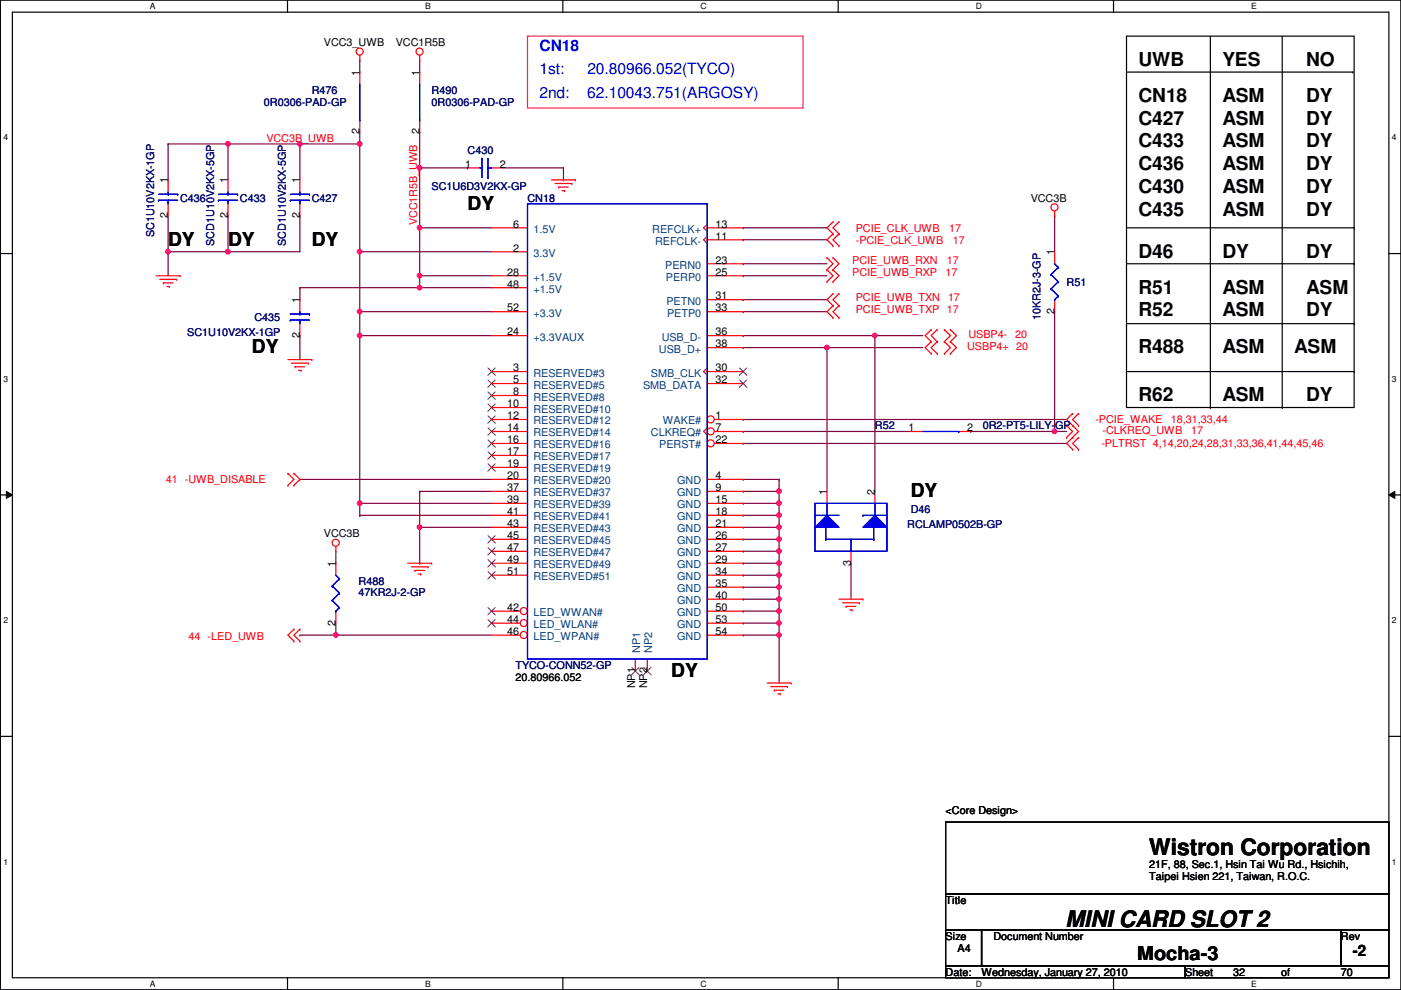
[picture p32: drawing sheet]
<svg xmlns="http://www.w3.org/2000/svg" width="297mm" height="210mm" viewBox="0 0 297 210" stroke-linecap="round" stroke-linejoin="round" font-family="sans-serif">
<defs><g id="words">
<g font-size="4.8">
<text x="243.7" y="181.3">Wistron Corporation</text>
<text x="225.9" y="196.5">MINI CARD SLOT 2</text>
</g>
<g font-size="4.1">
<text x="241.4" y="14">UWB</text>
<text x="259.2" y="14">YES</text>
<text x="276.9" y="14">NO</text>
<text x="241.4" y="21.6">CN18</text>
<text x="259.2" y="21.6">ASM</text>
<text x="276.9" y="21.6">DY</text>
<text x="241.4" y="26.4">C427</text>
<text x="259.2" y="26.4">ASM</text>
<text x="276.9" y="26.4">DY</text>
<text x="241.4" y="31.2">C433</text>
<text x="259.2" y="31.2">ASM</text>
<text x="276.9" y="31.2">DY</text>
<text x="241.4" y="36.1">C436</text>
<text x="241.4" y="40.9">C430</text>
<text x="259.2" y="36.1">ASM</text>
<text x="259.2" y="40.9">ASM</text>
<text x="276.9" y="36.1">DY</text>
<text x="276.9" y="40.9">DY</text>
<text x="99.1" y="44.4">DY</text>
<text x="241.4" y="45.7">C435</text>
<text x="259.2" y="45.7">ASM</text>
<text x="276.9" y="45.7">DY</text>
<text x="35.6" y="52.1">DY</text>
<text x="48.3" y="52.1">DY</text>
<text x="66.1" y="52.1">DY</text>
<text x="241.4" y="54.6">D46</text>
<text x="259.2" y="54.6">DY</text>
<text x="276.9" y="54.6">DY</text>
<text x="241.4" y="62.2">R51</text>
<text x="259.2" y="62.2">ASM</text>
<text x="276.9" y="62.2">ASM</text>
<text x="241.4" y="67.1">R52</text>
<text x="259.2" y="67.1">ASM</text>
<text x="276.9" y="67.1">DY</text>
<text x="53.4" y="74.9">DY</text>
<text x="241.4" y="74.9">R488</text>
<text x="259.2" y="74.9">ASM</text>
<text x="274.4" y="74.9">ASM</text>
<text x="241.4" y="85.1">R62</text>
<text x="259.2" y="85.1">ASM</text>
<text x="276.9" y="85.1">DY</text>
<text x="193.1" y="105.4">DY</text>
<text x="142.3" y="143.5">DY</text>
<text x="241.1" y="203.5">Mocha-3</text>
</g>
<g font-size="3.3" fill="#00f">
<text x="114.4" y="10.8">CN18</text>
<text x="114.4" y="15.7">1st:</text>
<text x="124.5" y="15.7">20.80966.052(TYCO)</text>
<text x="114.4" y="20.8">2nd:</text>
<text x="124.5" y="20.8">62.10043.751(ARGOSY)</text>
</g>
<text font-size="3.3" x="286.8" y="202.8">-2</text>
<g font-size="2.3">
<text x="68.7" y="9.7">VCC3_UWB</text>
<text x="83.9" y="9.7">VCC1R5B</text>
<text x="76.2" y="16" transform="rotate(-90 76.2 16)">1</text>
<text x="88.9" y="16" transform="rotate(-90 88.9 16)">1</text>
<text x="76.2" y="28.5" transform="rotate(-90 76.2 28.5)">2</text>
<text x="88.9" y="28.5" transform="rotate(-90 88.9 28.5)">2</text>
<text x="98.6" y="35.6">1</text>
<text x="106" y="35.6">2</text>
<text x="35.6" y="38.9" transform="rotate(-90 35.6 38.9)">1</text>
<text x="48.3" y="38.9" transform="rotate(-90 48.3 38.9)">1</text>
<text x="63.5" y="38.9" transform="rotate(-90 63.5 38.9)">1</text>
<text x="35.6" y="46.3" transform="rotate(-90 35.6 46.3)">2</text>
<text x="48.3" y="46.3" transform="rotate(-90 48.3 46.3)">2</text>
<text x="63.5" y="46.3" transform="rotate(-90 63.5 46.3)">2</text>
<text x="218.5" y="42.8">VCC3B</text>
<text x="108.8" y="53.3">2</text>
<text x="108.8" y="48.3">6</text>
<text x="151.7" y="48.3">13</text>
<text x="151.7" y="50.8">11</text>
<text x="107.5" y="58.4">28</text>
<text x="151.7" y="55.9">23</text>
<text x="151.7" y="58.4">25</text>
<text x="223.6" y="54.1" transform="rotate(-90 223.6 54.1)">1</text>
<text x="63.5" y="64.3" transform="rotate(-90 63.5 64.3)">1</text>
<text x="107.5" y="61">48</text>
<text x="151.7" y="63.5">31</text>
<text x="63.5" y="71.7" transform="rotate(-90 63.5 71.7)">2</text>
<text x="107.5" y="71.1">24</text>
<text x="107.5" y="66">52</text>
<text x="151.7" y="66">33</text>
<text x="151.7" y="71.1">36</text>
<text x="223.6" y="66.6" transform="rotate(-90 223.6 66.6)">2</text>
<text x="151.7" y="73.7">38</text>
<text x="108.8" y="78.7">3</text>
<text x="108.8" y="81.3">5</text>
<text x="108.8" y="83.8">8</text>
<text x="151.7" y="78.7">30</text>
<text x="151.7" y="81.3">32</text>
<text x="107.5" y="86.4">10</text>
<text x="107.5" y="88.9">12</text>
<text x="151.7" y="88.9">1</text>
<text x="107.5" y="91.4">14</text>
<text x="107.5" y="94">16</text>
<text x="151.7" y="91.4">7</text>
<text x="151.7" y="94">22</text>
<text x="192.6" y="91.4">1</text>
<text x="205.1" y="91.4">2</text>
<text x="107.5" y="96.5">17</text>
<text x="107.5" y="99.1">19</text>
<text x="107.5" y="101.6">20</text>
<text x="151.7" y="101.6">4</text>
<text x="107.5" y="104.1">37</text>
<text x="107.5" y="106.7">39</text>
<text x="151.7" y="104.1">9</text>
<text x="151.7" y="106.7">15</text>
<text x="175.3" y="104.9" transform="rotate(-90 175.3 104.9)">1</text>
<text x="185.5" y="104.9" transform="rotate(-90 185.5 104.9)">2</text>
<text x="68.7" y="113.9">VCC3B</text>
<text x="107.5" y="109.2">41</text>
<text x="107.5" y="111.8">43</text>
<text x="151.7" y="109.2">18</text>
<text x="151.7" y="111.8">21</text>
<text x="107.5" y="114.3">45</text>
<text x="107.5" y="116.8">47</text>
<text x="107.5" y="119.4">49</text>
<text x="151.7" y="114.3">26</text>
<text x="151.7" y="116.8">27</text>
<text x="151.7" y="119.4">29</text>
<text x="180.4" y="119.9" transform="rotate(-90 180.4 119.9)">3</text>
<text x="71.2" y="120.2" transform="rotate(-90 71.2 120.2)">1</text>
<text x="107.5" y="121.9">51</text>
<text x="151.7" y="121.9">34</text>
<text x="151.7" y="124.5">35</text>
<text x="107.5" y="129.5">42</text>
<text x="151.7" y="127">40</text>
<text x="151.7" y="129.5">50</text>
<text x="71.2" y="132.6" transform="rotate(-90 71.2 132.6)">2</text>
<text x="107.5" y="132.1">44</text>
<text x="107.5" y="134.6">46</text>
<text x="151.7" y="132.1">53</text>
<text x="151.7" y="134.6">54</text>
<text x="109.3" y="144.4">20.80966.052</text>
<text x="134.7" y="146" transform="rotate(-90 134.7 146)">NP1</text>
<text x="137.2" y="146" transform="rotate(-90 137.2 146)">NP2</text>
<text x="200.5" y="172.6">&lt;Core Design&gt;</text>
<text x="243.7" y="184">21F, 88, Sec.1, Hsin Tai Wu Rd., Hsichih,</text>
<text x="200.5" y="191.6">Title</text>
<text x="243.7" y="186.6">Taipei Hsien 221, Taiwan, R.O.C.</text>
<text x="200.5" y="199.2">Size</text>
<text x="203" y="201.8">A4</text>
<text x="210.6" y="199.2">Document Number</text>
<text x="284.3" y="199.2">Rev</text>
<text x="200.5" y="206.8">Date:</text>
<text x="208.1" y="206.8">Wednesday, January 27, 2010</text>
<text x="251.3" y="206.8">Sheet</text>
<text x="261.4" y="206.8">32</text>
<text x="271.6" y="206.8">of</text>
<text x="284.3" y="206.8">70</text>
</g>
<g font-size="2.3" fill="#000080">
<text x="56" y="22.4">0R0306-PAD-GP</text>
<text x="66.1" y="19.9">R476</text>
<text x="91.5" y="19.9">R490</text>
<text x="91.5" y="22.4">0R0306-PAD-GP</text>
<text x="99.1" y="32.6">C430</text>
<text x="91.5" y="40.2">SC1U6D3V2KX-GP</text>
<text x="38.2" y="42.8">C436</text>
<text x="50.9" y="42.8">C433</text>
<text x="66.1" y="42.8">C427</text>
<text x="111.8" y="42.8">CN18</text>
<text x="32.7" y="50.3" transform="rotate(-90 32.7 50.3)">SC1U10V2KX-1GP</text>
<text x="45.4" y="52.1" transform="rotate(-90 45.4 52.1)">SCD1U10V2KX-5GP</text>
<text x="60.6" y="52.1" transform="rotate(-90 60.6 52.1)">SCD1U10V2KX-5GP</text>
<text x="226.1" y="60.5">R51</text>
<text x="39.7" y="71.2">SC1U10V2KX-1GP</text>
<text x="53.9" y="68.2">C435</text>
<text x="220.6" y="67.9" transform="rotate(-90 220.6 67.9)">10KR2J-3-GP</text>
<text x="185.5" y="91">R52</text>
<text x="208.4" y="91">0R2-PT5-LILY-GP</text>
<text x="192.4" y="111.8">RCLAMP0502B-GP</text>
<text x="193.1" y="108.8">D46</text>
<text x="76" y="124">R488</text>
<text x="76" y="126.3">47KR2J-2-GP</text>
<text x="109.3" y="141.8">TYCO-CONN52-GP</text>
</g>
<g font-size="2.3" fill="#f00">
<text x="56.5" y="30">VCC3B_UWB</text>
<text x="88.5" y="47.8" transform="rotate(-90 88.5 47.8)">VCC1R5B_UWB</text>
<text x="181.4" y="51.6">-PCIE_CLK_UWB</text>
<text x="181.4" y="49.1">PCIE_CLK_UWB</text>
<text x="201.2" y="49.1">17</text>
<text x="202" y="51.6">17</text>
<text x="180.7" y="58.5">PCIE_UWB_RXP</text>
<text x="180.7" y="56">PCIE_UWB_RXN</text>
<text x="200.5" y="58.5">17</text>
<text x="200.7" y="56">17</text>
<text x="181.4" y="63.8">PCIE_UWB_TXN</text>
<text x="201" y="63.8">17</text>
<text x="181.4" y="66.4">PCIE_UWB_TXP 17</text>
<text x="205.3" y="71.7">USBP4-</text>
<text x="215.2" y="71.7">20</text>
<text x="205.1" y="74.3">USBP4+ 20</text>
<text x="232.2" y="89.7">-PCIE_WAKE</text>
<text x="248.2" y="89.7">18,31,33,44</text>
<text x="233.5" y="94.8">-PLTRST 4,14,20,24,28,31,33,36,41,44,45,46</text>
<text x="233.8" y="92">-CLKREQ_UWB</text>
<text x="252.6" y="92">17</text>
<text x="35.1" y="102.4">41 -UWB_DISABLE</text>
<text x="40" y="135.7">44 -LED_UWB</text>
</g>
<g font-size="2.3" fill="#004080">
<text x="113.1" y="49.4">1.5V</text>
<text x="138.3" y="49.4">REFCLK+</text>
<text x="138.9" y="51.9">REFCLK-</text>
<text x="113.1" y="54.4">3.3V</text>
<text x="113.1" y="59.5">+1.5V</text>
<text x="141.1" y="57">PERN0</text>
<text x="141.2" y="59.5">PERP0</text>
<text x="113.1" y="62.1">+1.5V</text>
<text x="141.3" y="64.6">PETN0</text>
<text x="113.1" y="67.1">+3.3V</text>
<text x="141.4" y="67.1">PETP0</text>
<text x="113.1" y="72.2">+3.3VAUX</text>
<text x="139.7" y="74.8">USB_D+</text>
<text x="140.3" y="72.2">USB_D-</text>
<text x="113.1" y="79.8">RESERVED#3</text>
<text x="113.1" y="82.4">RESERVED#5</text>
<text x="136.4" y="82.4">SMB_DATA</text>
<text x="138" y="79.8">SMB_CLK</text>
<text x="113.1" y="84.9">RESERVED#8</text>
<text x="113.1" y="87.5">RESERVED#10</text>
<text x="113.1" y="90">RESERVED#12</text>
<text x="113.1" y="92.5">RESERVED#14</text>
<text x="113.1" y="95.1">RESERVED#16</text>
<text x="138" y="92.5">CLKREQ#</text>
<text x="139.8" y="95.1">PERST#</text>
<text x="140.5" y="90">WAKE#</text>
<text x="113.1" y="97.6">RESERVED#17</text>
<text x="113.1" y="100.2">RESERVED#19</text>
<text x="113.1" y="102.7">RESERVED#20</text>
<text x="113.1" y="105.2">RESERVED#37</text>
<text x="113.1" y="107.8">RESERVED#39</text>
<text x="143.6" y="102.7">GND</text>
<text x="143.6" y="105.2">GND</text>
<text x="143.6" y="107.8">GND</text>
<text x="113.1" y="110.3">RESERVED#41</text>
<text x="113.1" y="112.9">RESERVED#43</text>
<text x="143.6" y="110.3">GND</text>
<text x="143.6" y="112.9">GND</text>
<text x="113.1" y="115.4">RESERVED#45</text>
<text x="113.1" y="117.9">RESERVED#47</text>
<text x="143.6" y="115.4">GND</text>
<text x="143.6" y="117.9">GND</text>
<text x="113.1" y="120.5">RESERVED#49</text>
<text x="113.1" y="123">RESERVED#51</text>
<text x="143.6" y="120.5">GND</text>
<text x="143.6" y="123">GND</text>
<text x="143.6" y="125.6">GND</text>
<text x="113.1" y="130.6">LED_WWAN#</text>
<text x="143.6" y="128.1">GND</text>
<text x="143.6" y="130.6">GND</text>
<text x="113.1" y="133.2">LED_WLAN#</text>
<text x="113.1" y="135.7">LED_WPAN#</text>
<text x="143.6" y="133.2">GND</text>
<text x="143.6" y="135.7">GND</text>
<text x="135.8" y="138.5" transform="rotate(-90 135.8 138.5)">NP1</text>
<text x="138.3" y="138.5" transform="rotate(-90 138.3 138.5)">NP2</text>
</g>
<g font-size="1.8">
<text x="31.8" y="1.9">A</text>
<text x="90.1" y="1.9">B</text>
<text x="148.5" y="1.9">C</text>
<text x="206.9" y="1.9">D</text>
<text x="265.3" y="1.9">E</text>
<text x=".7" y="29.8">4</text>
<text x="295.1" y="29.8">4</text>
<text x=".7" y="80.9">3</text>
<text x="295.1" y="80.9">3</text>
<text x=".7" y="132.1">2</text>
<text x="295.1" y="132.1">2</text>
<text x=".7" y="183.3">1</text>
<text x="295.1" y="183.3">1</text>
<text x="31.8" y="209.2">A</text>
<text x="90.1" y="209.2">B</text>
<text x="148.5" y="209.2">C</text>
<text x="206.9" y="209.2">D</text>
<text x="265.3" y="209.2">E</text>
</g>
</g></defs>
<path d="M.1 0h296.9v209.8h-296.9zM2.6 2.6h291.9v204.7h-291.9z" fill="none" stroke="#000" stroke-width=".25"/>
<g fill="#fff">
<path d="M31.8 .3h1.2v2h-1.2z"/>
<path d="M31.8 207.6h1.2v1.9h-1.2z"/>
</g>
<path d="M61 0v2.6M61 207.3v2.5" fill="none" stroke="#000" stroke-width=".25"/>
<g fill="#fff">
<path d="M90.1 .3h1.2v2h-1.2z"/>
<path d="M90.1 207.6h1.2v1.9h-1.2z"/>
</g>
<path d="M119.3 0v2.6M119.3 207.3v2.5" fill="none" stroke="#000" stroke-width=".25"/>
<g fill="#fff">
<path d="M148.5 .3h1.3v2h-1.3z"/>
<path d="M148.5 207.6h1.3v1.9h-1.3z"/>
</g>
<path d="M177.7 0v2.6M177.7 207.3v2.5" fill="none" stroke="#000" stroke-width=".25"/>
<g fill="#fff">
<path d="M206.9 .3h1.2v2h-1.2z"/>
<path d="M206.9 207.6h1.2v1.9h-1.2z"/>
</g>
<path d="M236.1 0v2.6M236.1 207.3v2.5" fill="none" stroke="#000" stroke-width=".25"/>
<g fill="#fff">
<path d="M265.3 .3h1.1v2h-1.1z"/>
<path d="M265.3 207.6h1.1v1.9h-1.1z"/>
<path d="M.7 28.2h1v1.9h-1z"/>
<path d="M295.1 28.2h1v1.9h-1z"/>
<path d="M.7 79.3h1v2h-1z"/>
<path d="M295.1 79.3h1v2h-1z"/>
</g>
<path d="M.1 53.8h2.5M294.5 53.8h2.5" fill="none" stroke="#000" stroke-width=".25"/>
<g fill="#fff">
<path d="M.7 130.5h1v2h-1z"/>
<path d="M295.1 130.5h1v2h-1z"/>
</g>
<path d="M.1 104.9h2.5M294.5 104.9h2.5" fill="none" stroke="#000" stroke-width=".25"/>
<path d="M1.4 104.2l1.2 .7-1.2 .8zM294.5 104.9l1.2-.7v1.5z" fill="#000"/>
<path d="M1.4 104.2l1.2 .7-1.2 .8zM294.5 104.9l1.2-.7v1.5z" fill="none" stroke="#000" stroke-width=".21"/>
<g fill="#fff">
<path d="M.7 181.7h1v2h-1z"/>
<path d="M295.1 181.7h1v2h-1z"/>
</g>
<path d="M.1 156.1h2.5M294.5 156.1h2.5" fill="none" stroke="#000" stroke-width=".25"/>
<path d="M223.6 91.5h.1M223.6 91.5h2.5M71.2 119.4h.1M71.2 116.9v2.5M76.3 109.3h.1M76.3 106.7v2.6" fill="none" stroke="#800040" stroke-width=".25"/>
<circle cx="223.6" cy="91.5" r=".49" fill="#f0f"/>
<circle cx="223.6" cy="91.5" r=".49" fill="none" stroke="#f0f" stroke-width=".25"/>
<path d="M89 15.3h.1M89 12.7v2.6M48.3 53.4h.1M48.3 53.4h15.3" fill="none" stroke="#800040" stroke-width=".25"/>
<circle cx="48.3" cy="53.4" r=".49" fill="#f0f"/>
<circle cx="48.3" cy="53.4" r=".49" fill="none" stroke="#f0f" stroke-width=".25"/>
<path d="M35.6 53.4h.1M35.6 53.4h12.7" fill="none" stroke="#800040" stroke-width=".25"/>
<circle cx="35.6" cy="53.4" r=".49" fill="#f0f"/>
<circle cx="35.6" cy="53.4" r=".49" fill="none" stroke="#f0f" stroke-width=".25"/>
<path d="M76.3 30.5h.1M76.3 28v2.5M175.3 73.7h.1M175.3 73.7h20.4M185.5 71.2h.1M185.5 71.2h10.2M76.3 106.7h.1M76.3 106.7h27.9M89 104.2h.1M89 104.2h15.2M180.4 119.4h.1M180.4 119.4v7.6" fill="none" stroke="#800040" stroke-width=".25"/>
<circle cx="76.3" cy="106.7" r=".49" fill="#f0f"/>
<circle cx="76.3" cy="106.7" r=".49" fill="none" stroke="#f0f" stroke-width=".25"/>
<g fill="none" stroke="#800040" stroke-width=".25">
<path d="M89 28h.1M89 28v7.6h10.1M99.1 35.6h.1M89 58.5h.1M89 58.5h15.2M76.3 71.2h.1M76.3 71.2v35.5M157.6 63.5h.1M157.6 66.1h.1M157.6 63.5h17.7M157.6 66.1h17.7M157.6 122h.1"/>
<path d="M157.6 122h7.6"/>
</g>
<circle cx="89" cy="58.4" r=".49" fill="#f0f"/>
<circle cx="89" cy="58.4" r=".49" fill="none" stroke="#f0f" stroke-width=".25"/>
<path d="M89 58.5h.1M89 58.5v2.5M157.6 111.8h.1M157.6 111.8h7.6M165.2 111.8h.1M165.2 111.8v2.5" fill="none" stroke="#800040" stroke-width=".25"/>
<circle cx="165.2" cy="111.8" r=".49" fill="#f0f"/>
<circle cx="165.2" cy="111.8" r=".49" fill="none" stroke="#f0f" stroke-width=".25"/>
<path d="M157.6 134.7h.1M157.6 134.7h7.6M165.2 134.7h.1M165.2 134.7v10.1" fill="none" stroke="#800040" stroke-width=".25"/>
<circle cx="165.2" cy="134.6" r=".49" fill="#f0f"/>
<circle cx="165.2" cy="134.6" r=".49" fill="none" stroke="#f0f" stroke-width=".25"/>
<path d="M157.6 94h.1M157.6 94h68.5M157.6 114.3h.1M157.6 114.3h7.6M165.2 114.3h.1M165.2 114.3v2.6" fill="none" stroke="#800040" stroke-width=".25"/>
<circle cx="165.2" cy="114.3" r=".49" fill="#f0f"/>
<circle cx="165.2" cy="114.3" r=".49" fill="none" stroke="#f0f" stroke-width=".25"/>
<path d="M76.3 53.4h.1M76.3 53.4v12.7M76.3 66.1h.1M76.3 66.1h27.9M157.6 91.5h.1M157.6 91.5h35.5M157.6 116.9h.1M157.6 116.9h7.6M157.6 132.1h.1M157.6 132.1h7.6" fill="none" stroke="#800040" stroke-width=".25"/>
<circle cx="76.3" cy="66.1" r=".49" fill="#f0f"/>
<circle cx="76.3" cy="66.1" r=".49" fill="none" stroke="#f0f" stroke-width=".25"/>
<path d="M157.6 129.6h.1M157.6 129.6h7.6M165.2 129.6h.1M165.2 129.6v2.5" fill="none" stroke="#800040" stroke-width=".25"/>
<circle cx="165.2" cy="129.6" r=".49" fill="#f0f"/>
<circle cx="165.2" cy="129.6" r=".49" fill="none" stroke="#f0f" stroke-width=".25"/>
<path d="M157.6 50.8h.1M157.6 48.3h.1M157.6 50.8h17.7M157.6 48.3h17.7M157.6 109.3h.1M157.6 109.3h7.6M165.2 109.3h.1M165.2 109.3v2.5" fill="none" stroke="#800040" stroke-width=".25"/>
<circle cx="165.2" cy="109.2" r=".49" fill="#f0f"/>
<circle cx="165.2" cy="109.2" r=".49" fill="none" stroke="#f0f" stroke-width=".25"/>
<path d="M76.3 53.4h.1M76.3 53.4h27.9" fill="none" stroke="#800040" stroke-width=".25"/>
<circle cx="76.3" cy="53.4" r=".49" fill="#f0f"/>
<circle cx="76.3" cy="53.4" r=".49" fill="none" stroke="#f0f" stroke-width=".25"/>
<path d="M157.6 104.2h.1M157.6 104.2h7.6M165.2 104.2h.1M165.2 104.2v2.5" fill="none" stroke="#800040" stroke-width=".25"/>
<circle cx="165.2" cy="104.2" r=".49" fill="#f0f"/>
<circle cx="165.2" cy="104.2" r=".49" fill="none" stroke="#f0f" stroke-width=".25"/>
<path d="M157.6 55.9h.1M157.6 58.5h.1M157.6 55.9h17.7M157.6 58.5h17.7M157.6 119.4h.1M157.6 119.4h7.6" fill="none" stroke="#800040" stroke-width=".25"/>
<circle cx="165.2" cy="119.4" r=".49" fill="#f0f"/>
<circle cx="165.2" cy="119.4" r=".49" fill="none" stroke="#f0f" stroke-width=".25"/>
<path d="M157.6 127h.1M157.6 127h7.6M165.2 127h.1M165.2 127v2.6" fill="none" stroke="#800040" stroke-width=".25"/>
<circle cx="165.2" cy="127" r=".49" fill="#f0f"/>
<circle cx="165.2" cy="127" r=".49" fill="none" stroke="#f0f" stroke-width=".25"/>
<path d="M89 35.6h.1M89 35.6v12.7" fill="none" stroke="#800040" stroke-width=".25"/>
<circle cx="89" cy="35.6" r=".49" fill="#f0f"/>
<circle cx="89" cy="35.6" r=".49" fill="none" stroke="#f0f" stroke-width=".25"/>
<path d="M89 48.3h.1M89 48.3h15.2" fill="none" stroke="#800040" stroke-width=".25"/>
<circle cx="89" cy="48.3" r=".49" fill="#f0f"/>
<circle cx="89" cy="48.3" r=".49" fill="none" stroke="#f0f" stroke-width=".25"/>
<g fill="none" stroke="#800040" stroke-width=".25">
<path d="M89 48.3h.1M89 48.3v10.2M89 61h.1M89 61h15.2M157.6 88.9h.1M157.6 88.9h68.5M63.6 101.6h.1M63.6 101.6h40.6M157.6 101.6h.1M157.6 106.7h.1M157.6 101.6h7.6M157.6 106.7h7.6"/>
<path d="M165.2 101.6h.1M165.2 106.7h.1M165.2 101.6v2.6M165.2 106.7v2.6"/>
</g>
<circle cx="165.2" cy="106.7" r=".49" fill="#f0f"/>
<circle cx="165.2" cy="106.7" r=".49" fill="none" stroke="#f0f" stroke-width=".25"/>
<path d="M157.6 124.5h.1M157.6 124.5h7.6M165.2 124.5h.1M165.2 124.5v2.5" fill="none" stroke="#800040" stroke-width=".25"/>
<circle cx="165.2" cy="124.5" r=".49" fill="#f0f"/>
<circle cx="165.2" cy="124.5" r=".49" fill="none" stroke="#f0f" stroke-width=".25"/>
<path d="M165.2 119.4h.1M165.2 119.4v2.6M165.2 132.1h.1M165.2 132.1v2.6" fill="none" stroke="#800040" stroke-width=".25"/>
<circle cx="165.2" cy="132.1" r=".49" fill="#f0f"/>
<circle cx="165.2" cy="132.1" r=".49" fill="none" stroke="#f0f" stroke-width=".25"/>
<path d="M165.2 116.9h.1M165.2 116.9v2.5" fill="none" stroke="#800040" stroke-width=".25"/>
<circle cx="165.2" cy="116.9" r=".49" fill="#f0f"/>
<circle cx="165.2" cy="116.9" r=".49" fill="none" stroke="#f0f" stroke-width=".25"/>
<path d="M165.2 122h.1M165.2 122v2.5" fill="none" stroke="#800040" stroke-width=".25"/>
<circle cx="165.2" cy="121.9" r=".49" fill="#f0f"/>
<circle cx="165.2" cy="121.9" r=".49" fill="none" stroke="#f0f" stroke-width=".25"/>
<path d="M76.3 30.5h.1M76.3 30.5v22.9M76.3 66.1h.1M76.3 66.1v5.1" fill="none" stroke="#800040" stroke-width=".25"/>
<circle cx="76.3" cy="30.5" r=".49" fill="#f0f"/>
<circle cx="76.3" cy="30.5" r=".49" fill="none" stroke="#f0f" stroke-width=".25"/>
<path d="M48.3 30.5h.1M48.3 30.5v7.6M48.3 30.5h15.3M63.6 30.5h.1M63.6 30.5v7.6M35.6 53.4h.1M35.6 53.4v5.1M48.3 45.8h.1M48.3 45.8v7.6M63.6 45.8h.1M63.6 45.8v7.6" fill="none" stroke="#800040" stroke-width=".25"/>
<circle cx="63.6" cy="30.5" r=".49" fill="#f0f"/>
<circle cx="63.6" cy="30.5" r=".49" fill="none" stroke="#f0f" stroke-width=".25"/>
<path d="M63.6 30.5h.1M63.6 30.5h12.7M76.3 71.2h.1M76.3 71.2h27.9" fill="none" stroke="#800040" stroke-width=".25"/>
<circle cx="76.3" cy="71.1" r=".49" fill="#f0f"/>
<circle cx="76.3" cy="71.1" r=".49" fill="none" stroke="#f0f" stroke-width=".25"/>
<path d="M63.6 61h.1M63.6 61h25.4" fill="none" stroke="#800040" stroke-width=".25"/>
<circle cx="89" cy="61" r=".49" fill="#f0f"/>
<circle cx="89" cy="61" r=".49" fill="none" stroke="#f0f" stroke-width=".25"/>
<path d="M63.6 63.5h.1M63.6 61v2.5M175.3 73.7h.1M175.3 73.7v30.5" fill="none" stroke="#800040" stroke-width=".25"/>
<circle cx="175.3" cy="73.7" r=".49" fill="#f0f"/>
<circle cx="175.3" cy="73.7" r=".49" fill="none" stroke="#f0f" stroke-width=".25"/>
<path d="M157.6 73.7h.1M157.6 73.7h17.7M89 111.8h.1M89 104.2v7.6" fill="none" stroke="#800040" stroke-width=".25"/>
<circle cx="89" cy="111.8" r=".49" fill="#f0f"/>
<circle cx="89" cy="111.8" r=".49" fill="none" stroke="#f0f" stroke-width=".25"/>
<path d="M35.6 30.5h.1M35.6 30.5h12.7" fill="none" stroke="#800040" stroke-width=".25"/>
<circle cx="48.3" cy="30.5" r=".49" fill="#f0f"/>
<circle cx="48.3" cy="30.5" r=".49" fill="none" stroke="#f0f" stroke-width=".25"/>
<path d="M35.6 38.1h.1M35.6 30.5v7.6M63.6 71.2h.1M63.6 71.2v5M185.5 71.2h.1M185.5 71.2v33M76.3 109.3h.1M76.3 109.3h27.9M63.6 134.7h.1M63.6 134.7h7.6M71.2 134.7h.1M71.2 132.1v2.6" fill="none" stroke="#800040" stroke-width=".25"/>
<circle cx="185.5" cy="71.1" r=".49" fill="#f0f"/>
<circle cx="185.5" cy="71.1" r=".49" fill="none" stroke="#f0f" stroke-width=".25"/>
<path d="M76.3 15.3h.1M76.3 12.7v2.6M157.6 71.2h.1M157.6 71.2h27.9M71.2 134.7h.1M71.2 134.7h33" fill="none" stroke="#800040" stroke-width=".25"/>
<circle cx="71.2" cy="134.6" r=".49" fill="#f0f"/>
<circle cx="71.2" cy="134.6" r=".49" fill="none" stroke="#f0f" stroke-width=".25"/>
<g fill="none" stroke="#800040" stroke-width=".25">
<path d="M106.8 35.6h12.7M119.5 35.6h.1M119.5 38.1h.1M119.5 35.6v2.5M35.6 53.4h.1M35.6 45.8v7.6M223.6 45.8h.1M223.6 45.8v7.6M223.6 66.1h.1M223.6 66.1v25.4h-17.8M205.8 91.5h.1M89 111.8h.1"/>
<path d="M89 119.4h.1M89 111.8h15.2M89 111.8v7.6"/>
</g>
<g fill="none" stroke="#f00" stroke-width=".25">
<path d="M76.3 12.7h.1M76.3 11.7v1M89 12.7h.1M89 11.7v1M48.3 38.1v2.6M63.6 38.1v2.6M116.9 38.1h5.1M117.7 38.9h3.5M118.4 39.7h.1M118.4 39.7h2.1M121.2 38.9h.1M122 38.1h.1"/>
<path d="M33.1 58.5h5.1M33.9 59.2h3.5M34.6 60h.1M34.6 60h2.1M37.4 59.2h.1M38.2 58.5h.1M48.3 43.2v2.6M63.6 43.2v2.6M119.2 40.4h.5M119.7 40.4h.1M175.3 59.7h.1M175.3 57.2h.1"/>
<path d="M175.3 54.7h.1M175.3 57.2l1.3 1.3-1.3 1.2M175.3 54.7l1.3 1.2-1.3 1.3M176.6 49.6h.1M176.6 52.1h.1M176.6 47h.1M176.6 59.7h.1M176.6 57.2h.1M176.6 54.7h.1M176.6 49.6l-1.3 1.2 1.3 1.3M176.6 47l-1.3 1.3 1.3 1.3M176.6 57.2l1.3 1.3-1.3 1.2"/>
<path d="M176.6 54.7l1.3 1.2-1.3 1.3M177.9 52.1h.1M177.9 49.6h.1M177.9 47h.1M177.9 49.6l-1.3 1.2 1.3 1.3M177.9 47l-1.3 1.3 1.3 1.3M223.6 45.8h.1M223.6 44.7v1.1M35.4 60.7h.5M35.9 60.7h.1M61 76.2h5.1M61.8 77h3.6"/>
<path d="M62.6 77.8h.1M62.6 77.8h2M63.3 78.5h.5M63.8 78.5h.1M65.4 77h.1M66.1 76.2h.1M176.6 64.8h.1M176.6 62.3h.1M176.6 67.4h.1M176.6 62.3l-1.3 1.2 1.3 1.3M176.6 64.8l-1.3 1.3 1.3 1.3M177.9 62.3h.1"/>
<path d="M177.9 64.8h.1M177.9 67.4h.1M177.9 62.3l-1.3 1.2 1.3 1.3M177.9 64.8l-1.3 1.3 1.3 1.3M197.4 72.4h.1M197.4 69.9h.1M197.4 75h.1M197.4 69.9l-1.2 1.3 1.2 1.2M197.4 72.4l-1.2 1.3 1.2 1.3M198.7 72.4h.1M198.7 69.9h.1M198.7 75h.1"/>
<path d="M198.7 69.9l-1.3 1.3 1.3 1.2M198.7 72.4l-1.3 1.3 1.3 1.3M200.2 69.9h.1M200.2 72.4h.1M200.2 75h.1M200.2 69.9l1.3 1.3-1.3 1.2M200.2 72.4l1.3 1.3-1.3 1.3M201.5 72.4h.1M201.5 69.9h.1M201.5 75h.1M201.5 69.9l1.3 1.3-1.3 1.2M201.5 72.4l1.3 1.3-1.3 1.3"/>
<path d="M226.1 92.8h.1M226.1 90.2h.1M226.1 90.2l1.3 1.3-1.3 1.3M227.4 87.7h.1M227.4 90.2h.1M227.4 92.8h.1M227.4 95.3h.1M227.4 87.7l-1.3 1.2 2.6 2.6-2.6 2.5 1.3 1.3M228.7 90.2h.1M228.7 87.7h.1M228.7 95.3h.1M228.7 92.8h.1"/>
<path d="M228.7 87.7l-1.3 1.2 1.3 1.3M228.7 92.8l-1.3 1.2 1.3 1.3M61 102.9h.1M61 100.4h.1M61 100.4l1.3 1.2-1.3 1.3M62.3 100.4h.1M62.3 102.9h.1M62.3 100.4l1.3 1.2-1.3 1.3M71.2 116.9h.1M71.2 115.9v1M86.4 119.4h5.1M91.5 119.4h.1"/>
<path d="M175.3 104.2v2.5M180.4 116.9v2.5M185.5 104.2v2.5M62.3 133.4h.1M62.3 135.9h.1M62.3 133.4l-1.3 1.3 1.3 1.2M63.6 133.4h.1M63.6 135.9h.1M63.6 133.4l-1.3 1.3 1.3 1.2M87.2 120.2h3.6M88 120.9h.1M88 120.9h2"/>
<path d="M88.7 121.7h.5M89.2 121.7h.1M90.8 120.2h.1M177.9 127h5.1M178.6 127.8h3.6M179.4 128.6h.1M179.4 128.6h2M180.2 129.3h.5M180.7 129.3h.1M182.2 127.8h.1M183 127h.1M162.6 144.8h5.1"/>
<path d="M163.4 145.6h3.6M164.2 146.3h.1M164.2 146.3h2M164.9 147.1h.5M165.4 147.1h.1M167 145.6h.1M167.7 144.8h.1"/>
<circle cx="76.3" cy="10.9" r=".75"/>
<circle cx="89" cy="10.9" r=".75"/>
<circle cx="223.6" cy="44" r=".75"/>
<circle cx="71.2" cy="115.1" r=".75"/>
</g>
<g fill="none" stroke="#000" stroke-width=".25">
<path d="M238.8 7.7h48.3v78.7h-48.3zM238.8 15.3h48M256.6 7.7v78.7M271.9 7.7v78.7M286.8 15.3h.1M238.8 48.3h48.3M238.8 55.9h48.3M287.1 48.3h.1M287.1 55.9h.1M238.8 68.6h48.3M238.8 78.8h48.3M287.1 68.6h.1"/>
<path d="M287.1 78.8h.1M256.6 86.4h.1M271.9 86.4h.1M200.5 174.3h94v15.2h-94zM200.5 189.5h94v7.6h-94zM200.5 197.1h7.6v7.7h-7.6zM208.1 197.1h76.2v7.7h-76.2zM284.3 197.1h10.2v7.7h-10.2zM200.5 204.8h50.8v2.5h-50.8zM251.3 204.8h43.2v2.5h-43.2z"/>
</g>
<path d="M111.8 7.7h58.5v15.2h-58.5z" fill="none" stroke="#ff0080" stroke-width=".25"/>
<g fill="none" stroke="#00f" stroke-width=".25">
<path d="M46.3 42.5h.1M46.3 41.2h4.1M46.3 42.5h4.1M48.3 41.2h.1M48.3 42.5h.1M48.3 40.7v.5M48.3 42.5v.7M50.4 41.2h.1M61.5 42.5h.1M61.5 41.2h4.1M61.5 42.5h4.1M63.6 41.2h.1"/>
<path d="M63.6 42.5h.1M63.6 40.7v.5M63.6 42.5v.7M65.6 41.2h.1"/>
</g>
<path d="M183 111.8l2.5-2.5 2.5 2.5z" fill="#00f"/>
<g fill="none" stroke="#00f" stroke-width=".25">
<path d="M175.1 114.3h.1M175.1 111.8v2.5M175.1 114.3h10.1M175.3 109.3h.1M175.3 106.7v2.6M180.4 114.3h.1M180.4 114.3v2.6M183 111.8l2.5-2.5 2.5 2.5zM183 109.3h.1M183 109.3h5M185.2 114.3h.1M185.2 111.8v2.5"/>
<path d="M185.5 109.3h.1M185.5 106.7v2.6"/>
</g>
<path d="M172.8 111.8l2.5-2.5 2.6 2.5z" fill="#00f"/>
<path d="M172.8 111.8l2.5-2.5 2.6 2.5zM172.8 106.7h15.2v10.2h-15.2zM172.8 109.3h.1M172.8 109.3h5.1" fill="none" stroke="#00f" stroke-width=".25"/>
<path d="M183 111.8l2.5-2.5 2.5 2.5z" fill="#00f"/>
<g fill="none" stroke="#00f" stroke-width=".25">
<path d="M175.1 114.3h.1M175.1 111.8v2.5M175.1 114.3h10.1M175.3 109.3h.1M175.3 106.7v2.6M180.4 114.3h.1M180.4 114.3v2.6M183 111.8l2.5-2.5 2.5 2.5zM183 109.3h.1M183 109.3h5M185.2 114.3h.1M185.2 111.8v2.5"/>
<path d="M185.5 109.3h.1M185.5 106.7v2.6"/>
</g>
<path d="M172.8 111.8l2.5-2.5 2.6 2.5z" fill="#00f"/>
<g fill="none" stroke="#00f" stroke-width=".25">
<path d="M89 17.8v7.6M89 25.4h.1M101.7 35.6h.5M102.2 35.6h.1M102.2 33.6h.1M102.2 33.6v4M103.5 35.6h.1M103.5 37.6h.1M103.5 35.6h.7M103.5 33.6v4M61.5 67.9h.1M61.5 66.6h4.1"/>
<path d="M61.5 67.9h4.1M63.6 66.6h.1M63.6 67.9h.1M63.6 66.1v.5M63.6 67.9v.7M65.6 66.6h.1M172.8 111.8l2.5-2.5 2.6 2.5zM172.8 106.7h15.2v10.2h-15.2zM172.8 109.3h.1M172.8 109.3h5.1M70.4 124.2h.1M70.4 127.3h.1"/>
<path d="M70.4 124.2l1.6 1.6M70.4 127.3l1.6 1.5M71.2 129.6h.1M71.2 122l.8 .7M72 122.7h.1M72 125.8h.1M72 128.8h.1M72 122.7l-1.6 1.5M72 125.8l-1.6 1.5M72 128.8l-.8 .8"/>
</g>
<g fill="none" stroke="#f00" stroke-width=".25">
<path d="M89 15.3v2.5M89 25.4v2.6M99.1 35.6h2.6M104.2 35.6h2.6M104.2 53.4h7.6M104.2 48.3h7.6M104.2 58.5h7.6M149.9 48.3h7.7M149.9 58.5h7.7M149.9 47.5l-.7 .8 .7 .8M149.9 50.1l-.7 .7 .7 .8M149.9 50.8h7.7"/>
<path d="M149.9 55.9h7.7M63.6 63.5v2.6M63.6 68.6v2.6M104.2 71.2h7.6M104.2 61h7.6M104.2 66.1h7.6M104.2 78.8h7.6M149.9 71.2h7.7M149.9 66.1h7.7M149.9 63.5h7.7M149.9 73.7h7.7M104.2 81.3h7.6"/>
<path d="M104.2 83.9h7.6M104.2 86.4h7.6M104.2 88.9h7.6M104.2 91.5h7.6M104.2 94h7.6M104.2 96.6h7.6M104.2 99.1h7.6M71.2 119.4v2.6M104.2 101.6h7.6M104.2 104.2h7.6M104.2 106.7h7.6M104.2 109.3h7.6"/>
<path d="M104.2 111.8h7.6M104.2 114.3h7.6M104.2 116.9h7.6M104.2 119.4h7.6M149.9 101.6h7.7M149.9 104.2h7.7M149.9 106.7h7.7M149.9 109.3h7.7M149.9 111.8h7.7M149.9 114.3h7.7M149.9 116.9h7.7M149.9 119.4h7.7"/>
<path d="M71.2 129.6v2.5M104.2 122h7.6M149.9 122h7.7M149.9 124.5h7.7M149.9 127h7.7M149.9 129.6h7.7M149.9 132.1h7.7M149.9 134.7h7.7"/>
</g>
<g fill="none" stroke="#804000" stroke-width=".21">
<path d="M103.5 78l1.5 1.6M105 78l-1.6 1.6M103.5 80.6l1.5 1.5M103.5 83.1l1.5 1.6M103.5 85.6l1.5 1.6M103.5 88.2l1.5 1.5M103.5 90.7l1.5 1.6M103.5 93.3l1.5 1.5M103.5 95.8l1.5 1.6M103.5 98.3l1.5 1.6M105 80.6l-1.6 1.5M105 83.1l-1.6 1.6"/>
<path d="M105 85.6l-1.6 1.6M105 88.2l-1.6 1.5M105 90.7l-1.6 1.6M105 93.3l-1.6 1.5M105 95.8l-1.6 1.6M105 98.3l-1.6 1.6M103.5 113.6l1.5 1.5M103.5 116.1l1.5 1.6M103.5 118.7l1.5 1.5M105 113.6l-1.6 1.5M105 116.1l-1.6 1.6M105 118.7l-1.6 1.5"/>
<path d="M103.5 121.2l1.5 1.6M105 121.2l-1.6 1.6"/>
</g>
<circle cx="150.7" cy="88.9" r=".75" fill="#fff"/>
<g fill="none" stroke="#f00" stroke-width=".25">
<path d="M149.9 90.7l-.7 .8 .7 .7M151.5 88.9h6.1"/>
<circle cx="150.7" cy="88.9" r=".75"/>
</g>
<circle cx="150.7" cy="91.5" r=".75" fill="#fff"/>
<g fill="none" stroke="#f00" stroke-width=".25">
<path d="M151.5 91.5h6.1"/>
<circle cx="150.7" cy="91.5" r=".75"/>
</g>
<circle cx="150.7" cy="94" r=".75" fill="#fff"/>
<g fill="none" stroke="#f00" stroke-width=".25">
<path d="M149.9 78l-.7 .8 .7 .7M149.9 78.8h7.7M149.9 81.3h7.7M151.5 94h6.1"/>
<circle cx="150.7" cy="94" r=".75"/>
</g>
<path d="M156.8 78l1.6 1.6M158.3 78l-1.5 1.6M156.8 80.6l1.6 1.5M158.3 80.6l-1.5 1.5" fill="none" stroke="#804000" stroke-width=".21"/>
<circle cx="111.1" cy="129.6" r=".75" fill="#fff"/>
<g fill="none" stroke="#f00" stroke-width=".25">
<path d="M104.2 129.6h6.1"/>
<circle cx="111.1" cy="129.6" r=".75"/>
</g>
<path d="M103.5 128.8l1.5 1.6M105 128.8l-1.6 1.6" fill="none" stroke="#804000" stroke-width=".21"/>
<circle cx="111.1" cy="132.1" r=".75" fill="#fff"/>
<g fill="none" stroke="#f00" stroke-width=".25">
<path d="M104.2 132.1h6.1"/>
<circle cx="111.1" cy="132.1" r=".75"/>
</g>
<path d="M103.5 131.4l1.5 1.5M105 131.4l-1.6 1.5" fill="none" stroke="#804000" stroke-width=".21"/>
<circle cx="111.1" cy="134.6" r=".75" fill="#fff"/>
<g fill="none" stroke="#f00" stroke-width=".25">
<path d="M76.3 15.3v2.5M35.6 38.1v2.6M76.3 25.4v2.6M35.6 43.2v2.6M223.6 53.4v2.5M223.6 63.5v2.6M193.1 91.5h2.6M203.3 91.5h2.5M104.2 134.7h6.1M134.7 139.7v2.6M137.2 139.7v2.6"/>
<circle cx="111.1" cy="134.6" r=".75"/>
</g>
<path d="M133.9 141.5l1.6 1.6M135.5 141.5l-1.6 1.6M136.5 141.5l1.5 1.6M138 141.5l-1.6 1.6" fill="none" stroke="#804000" stroke-width=".21"/>
<g fill="none" stroke="#00f" stroke-width=".25">
<path d="M76.3 17.8v7.6M76.3 25.4h.1M33.6 42.5h.1M33.6 41.2h4.1M33.6 42.5h4.1M35.6 41.2h.1M35.6 42.5h.1M35.6 40.7v.5M35.6 42.5v.7M37.7 41.2h.1M111.8 43.2h38.1v96.5h-38.1zM222.8 58.2h.1"/>
<path d="M222.8 58.2l1.6 1.5M223.6 55.9l.8 .8M224.4 56.7h.1M224.4 59.7h.1M224.4 56.7l-1.6 1.5M224.4 59.7l-1.6 1.6M222.8 61.3h.1M222.8 61.3l1.6 1.5M223.6 63.5h.1M224.4 62.8h.1M224.4 62.8l-.8 .7M195.7 91.5h7.6"/>
<path d="M203.3 91.5h.1"/>
</g>
<circle cx="223.6" cy="91.5" r=".49" fill="#f0f"/>
<circle cx="223.6" cy="91.5" r=".49" fill="none" stroke="#f0f" stroke-width=".25"/>
<circle cx="48.3" cy="53.4" r=".49" fill="#f0f"/>
<circle cx="48.3" cy="53.4" r=".49" fill="none" stroke="#f0f" stroke-width=".25"/>
<circle cx="35.6" cy="53.4" r=".49" fill="#f0f"/>
<circle cx="35.6" cy="53.4" r=".49" fill="none" stroke="#f0f" stroke-width=".25"/>
<circle cx="76.3" cy="106.7" r=".49" fill="#f0f"/>
<circle cx="76.3" cy="106.7" r=".49" fill="none" stroke="#f0f" stroke-width=".25"/>
<circle cx="89" cy="58.4" r=".49" fill="#f0f"/>
<circle cx="89" cy="58.4" r=".49" fill="none" stroke="#f0f" stroke-width=".25"/>
<circle cx="165.2" cy="111.8" r=".49" fill="#f0f"/>
<circle cx="165.2" cy="111.8" r=".49" fill="none" stroke="#f0f" stroke-width=".25"/>
<circle cx="165.2" cy="134.6" r=".49" fill="#f0f"/>
<circle cx="165.2" cy="134.6" r=".49" fill="none" stroke="#f0f" stroke-width=".25"/>
<circle cx="165.2" cy="114.3" r=".49" fill="#f0f"/>
<circle cx="165.2" cy="114.3" r=".49" fill="none" stroke="#f0f" stroke-width=".25"/>
<circle cx="76.3" cy="66.1" r=".49" fill="#f0f"/>
<circle cx="76.3" cy="66.1" r=".49" fill="none" stroke="#f0f" stroke-width=".25"/>
<circle cx="165.2" cy="129.6" r=".49" fill="#f0f"/>
<circle cx="165.2" cy="129.6" r=".49" fill="none" stroke="#f0f" stroke-width=".25"/>
<circle cx="165.2" cy="109.2" r=".49" fill="#f0f"/>
<circle cx="165.2" cy="109.2" r=".49" fill="none" stroke="#f0f" stroke-width=".25"/>
<circle cx="76.3" cy="53.4" r=".49" fill="#f0f"/>
<circle cx="76.3" cy="53.4" r=".49" fill="none" stroke="#f0f" stroke-width=".25"/>
<circle cx="165.2" cy="104.2" r=".49" fill="#f0f"/>
<circle cx="165.2" cy="104.2" r=".49" fill="none" stroke="#f0f" stroke-width=".25"/>
<circle cx="165.2" cy="119.4" r=".49" fill="#f0f"/>
<circle cx="165.2" cy="119.4" r=".49" fill="none" stroke="#f0f" stroke-width=".25"/>
<circle cx="165.2" cy="127" r=".49" fill="#f0f"/>
<circle cx="165.2" cy="127" r=".49" fill="none" stroke="#f0f" stroke-width=".25"/>
<circle cx="89" cy="35.6" r=".49" fill="#f0f"/>
<circle cx="89" cy="35.6" r=".49" fill="none" stroke="#f0f" stroke-width=".25"/>
<circle cx="89" cy="48.3" r=".49" fill="#f0f"/>
<circle cx="89" cy="48.3" r=".49" fill="none" stroke="#f0f" stroke-width=".25"/>
<circle cx="165.2" cy="106.7" r=".49" fill="#f0f"/>
<circle cx="165.2" cy="106.7" r=".49" fill="none" stroke="#f0f" stroke-width=".25"/>
<circle cx="165.2" cy="124.5" r=".49" fill="#f0f"/>
<circle cx="165.2" cy="124.5" r=".49" fill="none" stroke="#f0f" stroke-width=".25"/>
<circle cx="165.2" cy="132.1" r=".49" fill="#f0f"/>
<circle cx="165.2" cy="132.1" r=".49" fill="none" stroke="#f0f" stroke-width=".25"/>
<circle cx="165.2" cy="116.9" r=".49" fill="#f0f"/>
<circle cx="165.2" cy="116.9" r=".49" fill="none" stroke="#f0f" stroke-width=".25"/>
<circle cx="165.2" cy="121.9" r=".49" fill="#f0f"/>
<circle cx="165.2" cy="121.9" r=".49" fill="none" stroke="#f0f" stroke-width=".25"/>
<circle cx="76.3" cy="30.5" r=".49" fill="#f0f"/>
<circle cx="76.3" cy="30.5" r=".49" fill="none" stroke="#f0f" stroke-width=".25"/>
<circle cx="63.6" cy="30.5" r=".49" fill="#f0f"/>
<circle cx="63.6" cy="30.5" r=".49" fill="none" stroke="#f0f" stroke-width=".25"/>
<circle cx="76.3" cy="71.1" r=".49" fill="#f0f"/>
<circle cx="76.3" cy="71.1" r=".49" fill="none" stroke="#f0f" stroke-width=".25"/>
<circle cx="89" cy="61" r=".49" fill="#f0f"/>
<circle cx="89" cy="61" r=".49" fill="none" stroke="#f0f" stroke-width=".25"/>
<circle cx="175.3" cy="73.7" r=".49" fill="#f0f"/>
<circle cx="175.3" cy="73.7" r=".49" fill="none" stroke="#f0f" stroke-width=".25"/>
<circle cx="89" cy="111.8" r=".49" fill="#f0f"/>
<circle cx="89" cy="111.8" r=".49" fill="none" stroke="#f0f" stroke-width=".25"/>
<circle cx="48.3" cy="30.5" r=".49" fill="#f0f"/>
<circle cx="48.3" cy="30.5" r=".49" fill="none" stroke="#f0f" stroke-width=".25"/>
<circle cx="185.5" cy="71.1" r=".49" fill="#f0f"/>
<circle cx="185.5" cy="71.1" r=".49" fill="none" stroke="#f0f" stroke-width=".25"/>
<circle cx="71.2" cy="134.6" r=".49" fill="#f0f"/>
<circle cx="71.2" cy="134.6" r=".49" fill="none" stroke="#f0f" stroke-width=".25"/>
<use href="#words"/>
</svg>
